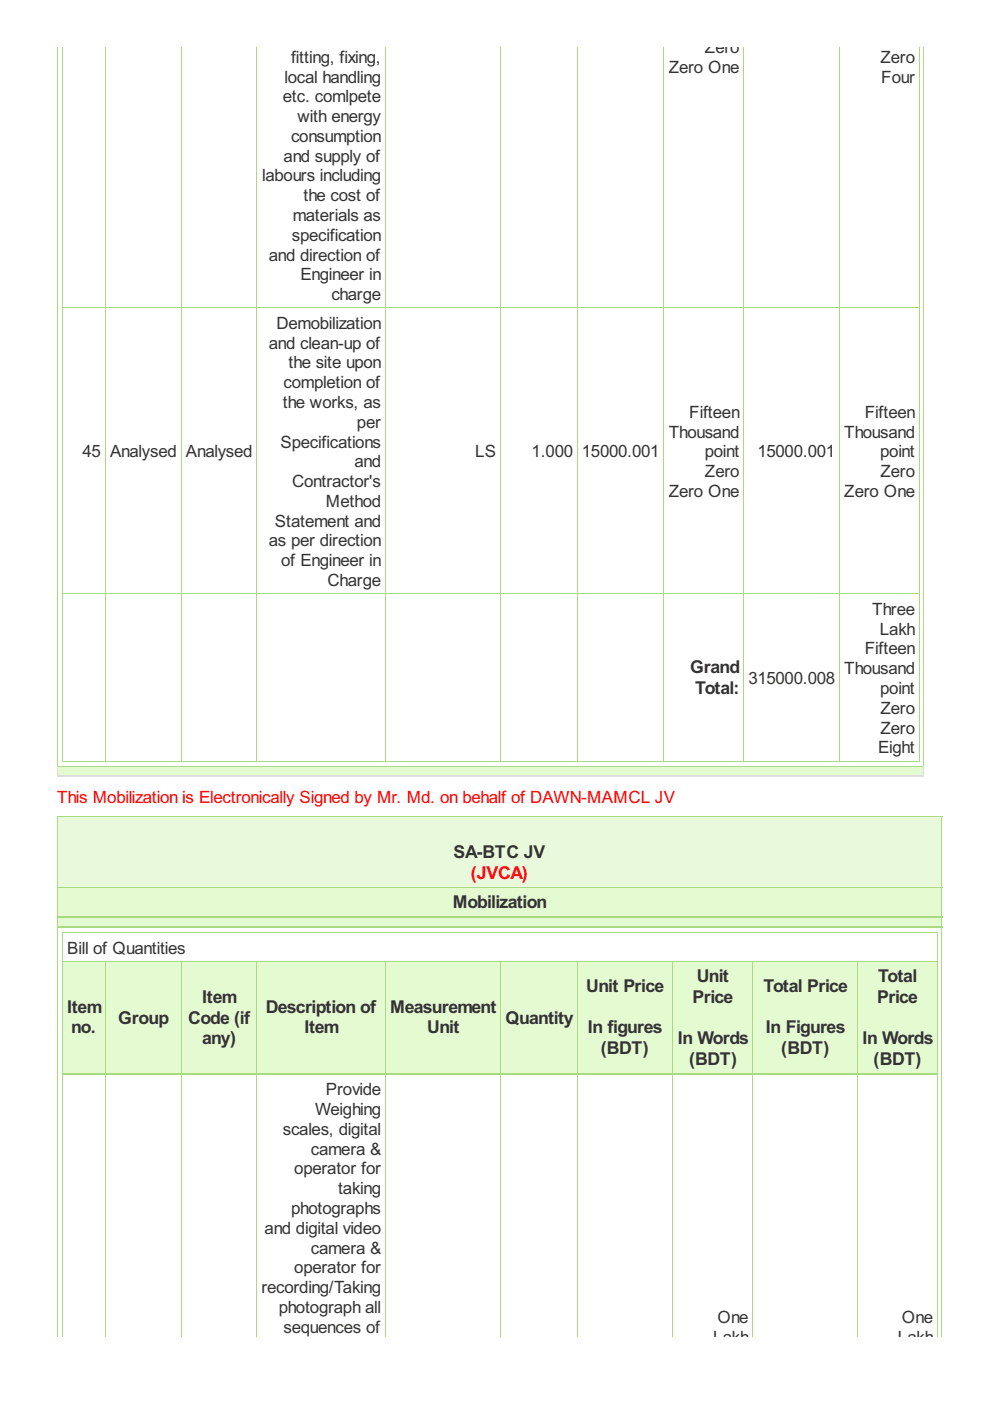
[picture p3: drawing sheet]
<svg xmlns="http://www.w3.org/2000/svg" width="210mm" height="297mm" viewBox="0 0 210 297" stroke-linecap="round" stroke-linejoin="round" font-family="sans-serif">
<defs><g id="words">
<g font-size="4.2" fill="#333">
<text x="146.3" y="142.8">Grand</text>
<text x="147.4" y="147.1">Total:</text>
<text x="96.2" y="181.9">SA-BTC JV</text>
<text x="96" y="192.6">Mobilization</text>
<text x="147.7" y="208.3">Unit</text>
<text x="186.2" y="208.3">Total</text>
<text x="14.2" y="214.8">Item</text>
<text x="42.9" y="212.7">Item</text>
<text x="56.3" y="214.8">Description of</text>
<text x="82.7" y="214.8">Measurement</text>
<text x="124.3" y="210.4">Unit Price</text>
<text x="146.9" y="212.7">Price</text>
<text x="161.9" y="210.4">Total Price</text>
<text x="186" y="212.7">Price</text>
<text x="15.1" y="219.1">no.</text>
<text x="25.1" y="217">Group</text>
<text x="39.9" y="217">Code (if</text>
<text x="42.8" y="221.4">any)</text>
<text x="64.6" y="219.1">Item</text>
<text x="90.6" y="219.1">Unit</text>
<text x="107.2" y="217">Quantity</text>
<text x="124.7" y="219.1">In figures</text>
<text x="143.7" y="221.4">In Words</text>
<text x="162.4" y="219.1">In Figures</text>
<text x="182.8" y="221.4">In Words</text>
<text x="127.4" y="223.5">(BDT)</text>
<text x="146.1" y="225.8">(BDT)</text>
<text x="165.7" y="223.5">(BDT)</text>
<text x="185.2" y="225.8">(BDT)</text>
</g>
<text font-size="4.2" fill="#f00" x="99.8" y="186.3">(JVCA)</text>
<g font-size="4" fill="#333">
<text x="149.5" y="11.2">Zero</text>
<text x="60.3" y="17.5">local handling</text>
<text x="61.7" y="13.3">fitting, fixing,</text>
<text x="141.8" y="15.4">Zero One</text>
<text x="186.7" y="13.3">Zero</text>
<text x="186.9" y="17.5">Four</text>
<text x="60" y="21.7">etc. comlpete</text>
<text x="63.1" y="25.9">with energy</text>
<text x="60.1" y="34.3">and supply of</text>
<text x="61.7" y="30.1">consumption</text>
<text x="55.6" y="38.5">labours including</text>
<text x="62.1" y="46.9">materials as</text>
<text x="64.3" y="42.7">the cost of</text>
<text x="61.9" y="51">specification</text>
<text x="57" y="55.2">and direction of</text>
<text x="63.7" y="59.4">Engineer in</text>
<text x="70.3" y="63.6">charge</text>
<text x="58.6" y="69.7">Demobilization</text>
<text x="57" y="73.9">and clean-up of</text>
<text x="60.1" y="82.3">completion of</text>
<text x="61.2" y="78.1">the site upon</text>
<text x="60" y="86.5">the works, as</text>
<text x="146.2" y="88.6">Fifteen</text>
<text x="183.4" y="88.6">Fifteen</text>
<text x="59.5" y="94.9">Specifications</text>
<text x="75.7" y="90.7">per</text>
<text x="141.8" y="92.8">Thousand</text>
<text x="179" y="92.8">Thousand</text>
<text x="17.5" y="97">45</text>
<text x="23.3" y="97">Analysed</text>
<text x="39.4" y="97">Analysed</text>
<text x="75.2" y="99.1">and</text>
<text x="100.7" y="97">LS</text>
<text x="112.7" y="97">1.000</text>
<text x="123.4" y="97">15000.001</text>
<text x="149.4" y="97">point</text>
<text x="149.5" y="101.2">Zero</text>
<text x="160.6" y="97">15000.001</text>
<text x="186.6" y="97">point</text>
<text x="186.7" y="101.2">Zero</text>
<text x="61.9" y="103.3">Contractor's</text>
<text x="69.1" y="107.5">Method</text>
<text x="141.8" y="105.4">Zero One</text>
<text x="179" y="105.4">Zero One</text>
<text x="58.3" y="111.7">Statement and</text>
<text x="57" y="115.9">as per direction</text>
<text x="59.6" y="120.1">of Engineer in</text>
<text x="69.5" y="124.3">Charge</text>
<text x="184.9" y="130.4">Three</text>
<text x="186.5" y="134.6">Lakh</text>
<text x="179" y="142.9">Thousand</text>
<text x="183.4" y="138.8">Fifteen</text>
<text x="158.7" y="145">315000.008</text>
<text x="186.6" y="147.1">point</text>
<text x="186.7" y="151.3">Zero</text>
<text x="186.7" y="155.5">Zero</text>
<text x="186.2" y="159.7">Eight</text>
<text x="14.2" y="202.2">Bill of Quantities</text>
<text x="69.1" y="232.2">Provide</text>
<text x="66.8" y="236.4">Weighing</text>
<text x="60" y="240.6">scales, digital</text>
<text x="65.9" y="244.8">camera &amp;</text>
<text x="62.4" y="249">operator for</text>
<text x="61.7" y="257.4">photographs</text>
<text x="71.7" y="253.2">taking</text>
<text x="56.1" y="261.6">and digital video</text>
<text x="62.4" y="270">operator for</text>
<text x="65.9" y="265.8">camera &amp;</text>
<text x="55.4" y="274.2">recording/Taking</text>
<text x="59.1" y="278.3">photograph all</text>
<text x="152.1" y="280.4">One</text>
<text x="191.2" y="280.4">One</text>
<text x="60.1" y="282.5">sequences of</text>
<text x="151.2" y="284.6">Lakh</text>
<text x="190.4" y="284.6">Lakh</text>
</g>
<text font-size="4" fill="#f00" x="12.1" y="170.2">This Mobilization is Electronically Signed by Mr. Md. on behalf of DAWN-MAMCL JV</text>
</g></defs>
<g fill="none" stroke="#a8da7f" stroke-width=".21">
<path d="M13.2 9.9v151.6M22.3 9.9v151.6M38.4 9.9v151.6M54.5 9.9v151.6M81.7 9.9v151.6M106.2 9.9v151.6M122.4 9.9v151.6M140.8 9.9v151.6M157.7 9.9v151.6M178 9.9v151.6M194.9 9.9v151.6M13.1 65.3h181.9"/>
<path d="M13.1 125.9h181.9M13.1 161.4h181.9"/>
</g>
<path d="M12.1 162.3h183.6v2.1h-183.6z" fill="#e4fad0"/>
<path d="M12.2 9.9v152.6M195.8 9.9v152.6M12.1 162.4h183.8" fill="none" stroke="#a8da7f" stroke-width=".21"/>
<path d="M12.2 162.3v2.3M195.8 162.3v2.3" fill="none" stroke="#ddd" stroke-width=".21"/>
<path d="M12.1 164.4h183.8" fill="none" stroke="#ddd" stroke-width=".35"/>
<path d="M12.1 173h187.5v15h-187.5z" fill="#e9f9db"/>
<g fill="#e4fad0">
<path d="M12.1 188h187.5v6.5h-187.5z"/>
<path d="M12.1 194.5h187.5v2.1h-187.5z"/>
<path d="M13.1 203.7h9.1v24h-9.1z"/>
<path d="M22.2 203.7h16.1v24h-16.1z"/>
<path d="M38.3 203.7h16.1v24h-16.1z"/>
<path d="M54.4 203.7h27.2v24h-27.2z"/>
<path d="M81.6 203.7h24.5v24h-24.5z"/>
<path d="M106.1 203.7h16.2v24h-16.2z"/>
<path d="M122.3 203.7h20.3v24h-20.3z"/>
<path d="M142.6 203.7h16.9v24h-16.9z"/>
<path d="M159.5 203.7h22.2v24h-22.2z"/>
<path d="M181.7 203.7h17v24h-17z"/>
</g>
<g fill="none" stroke="#a8da7f" stroke-width=".21">
<path d="M12.1 173.1h187.6M12.2 173v110.5M199.6 173v110.5M12.1 188.1h187.6M13.1 197.7h185.8M13.2 197.6v85.9M198.8 197.6v85.9M13.1 203.8h185.8M22.3 203.7v79.8M38.4 203.7v79.8M54.5 203.7v79.8M81.7 203.7v79.8"/>
<path d="M106.2 203.7v79.8M122.4 203.7v79.8M142.7 203.7v79.8M159.6 203.7v79.8M181.8 203.7v79.8"/>
</g>
<path d="M12.1 194.5h187.6M12.1 196.6h187.6M13.1 227.7h185.8" fill="none" stroke="#a8da7f" stroke-width=".35"/>
<use href="#words"/>
</svg>
